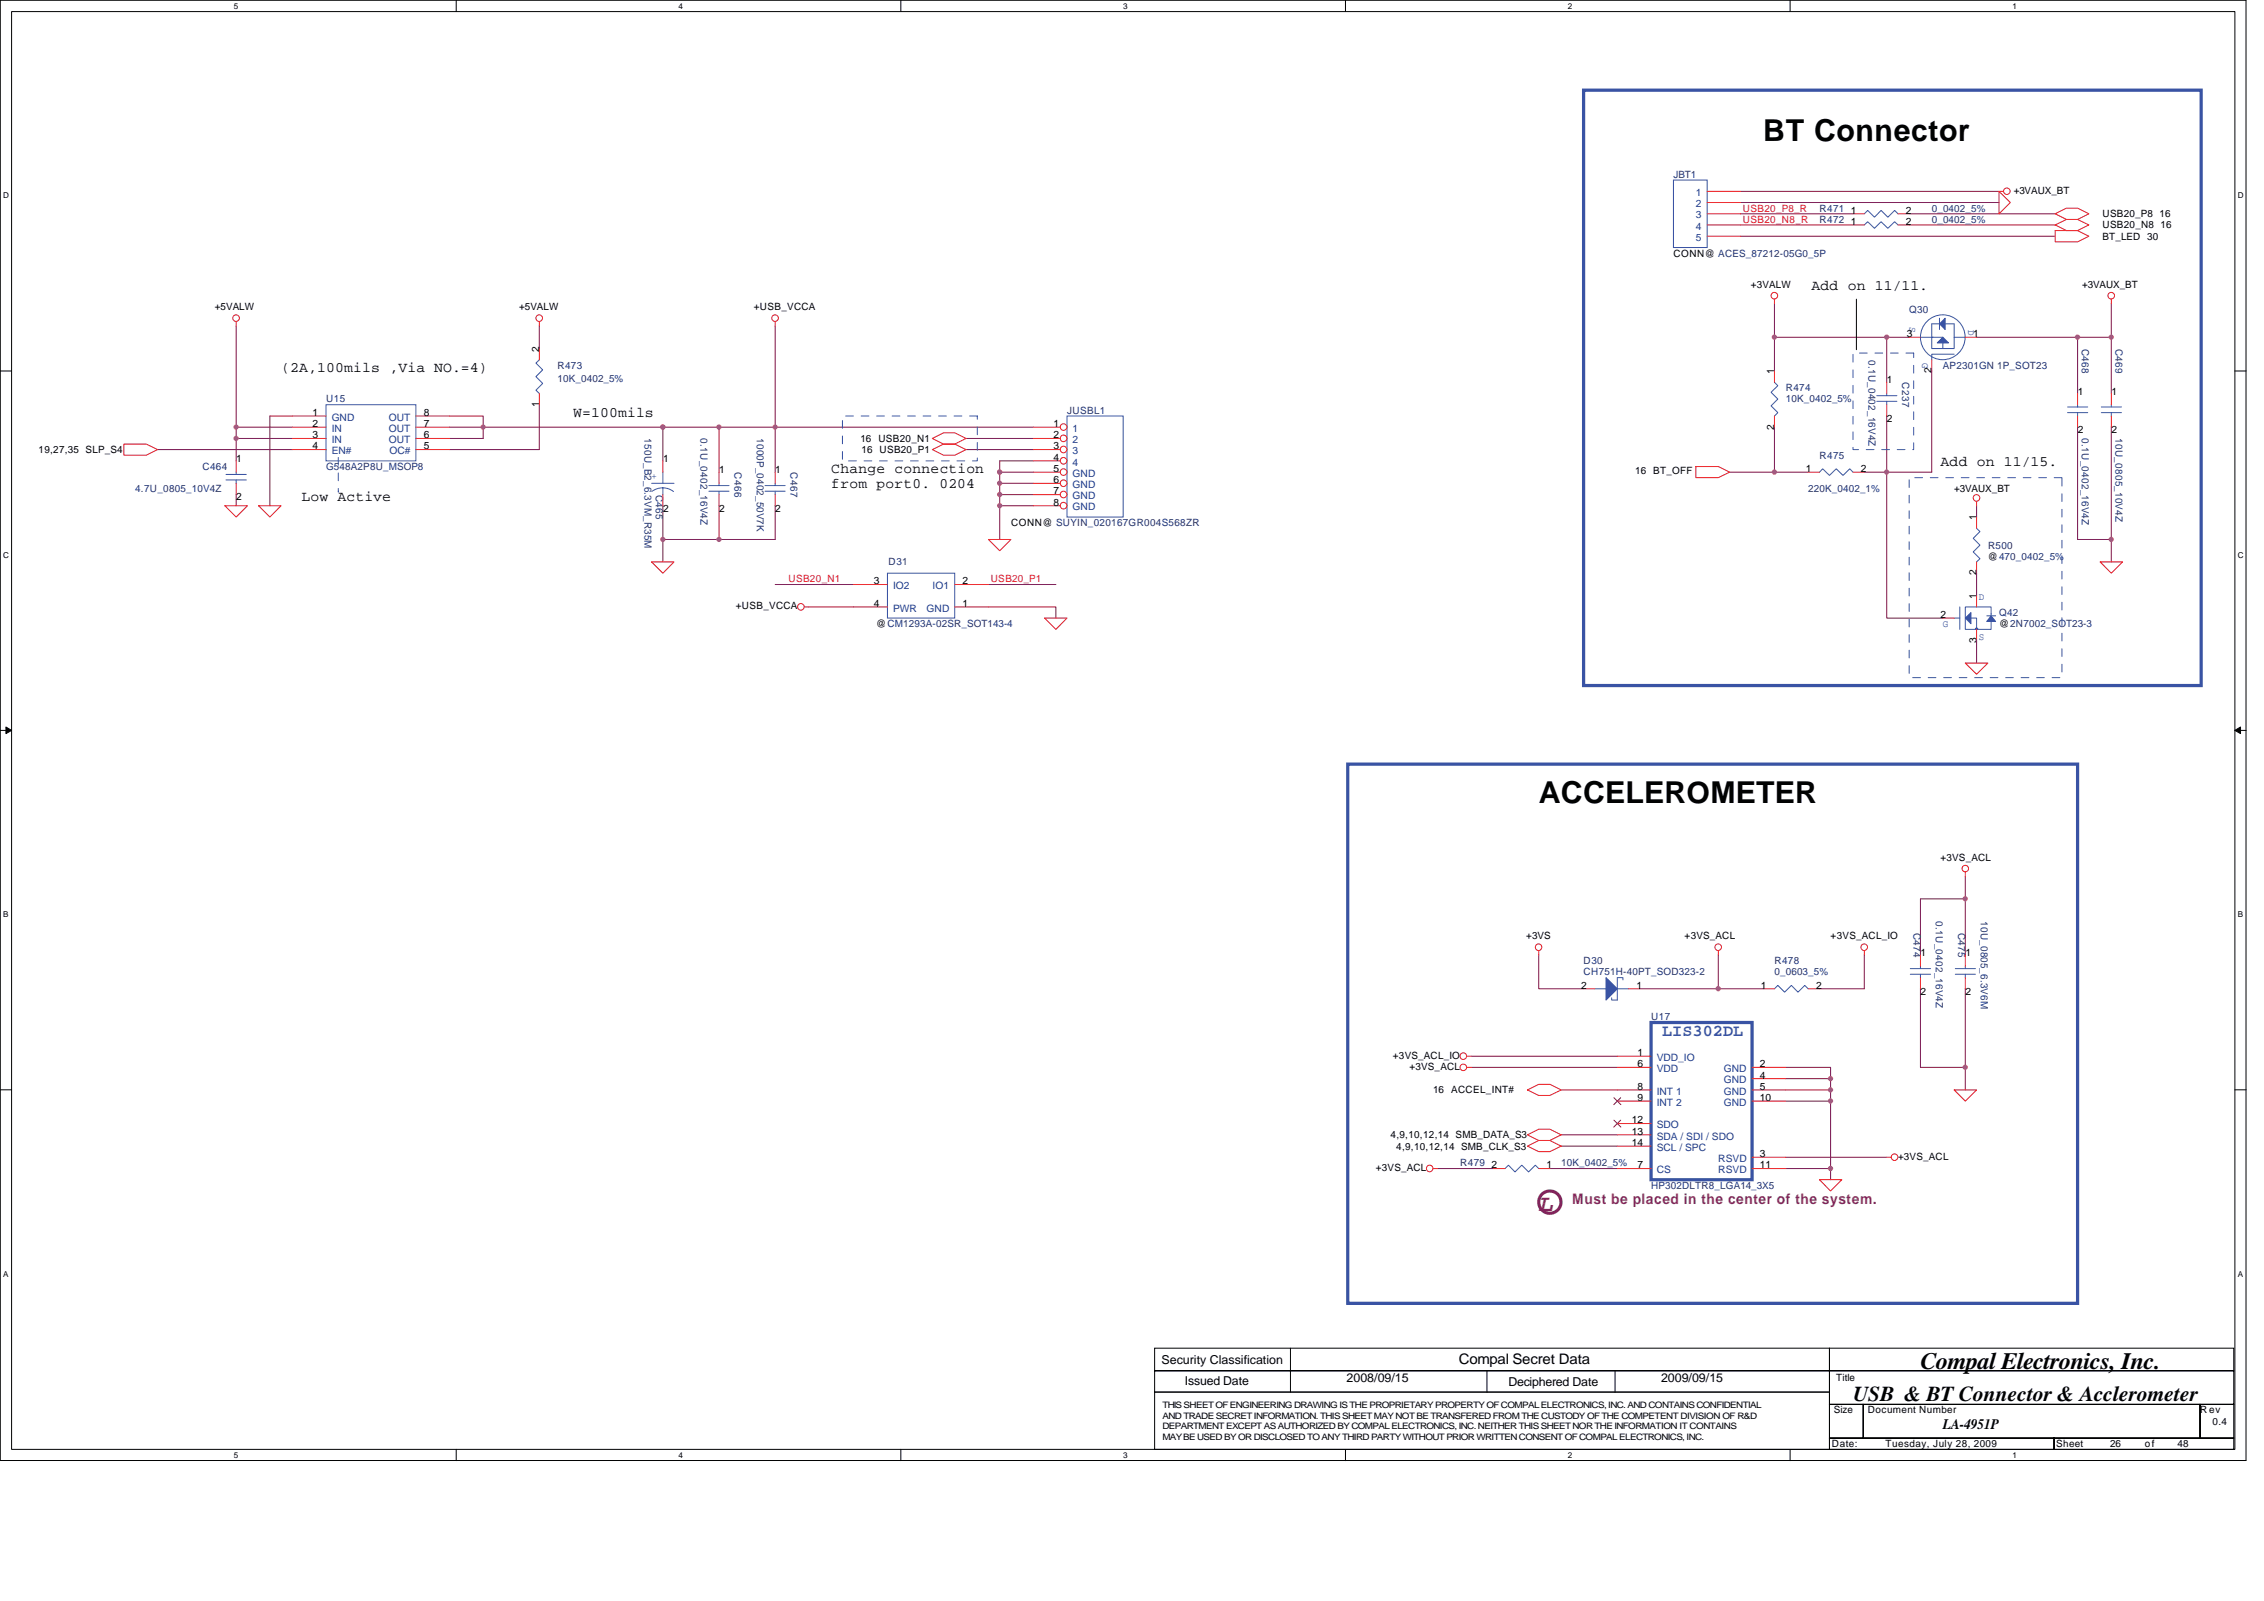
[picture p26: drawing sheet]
<svg xmlns="http://www.w3.org/2000/svg" width="297mm" height="210mm" viewBox="0 0 297 210" stroke-linecap="round" stroke-linejoin="round" font-family="sans-serif">
<defs><g id="words">
<g font-size="4" fill="#010202">
<text x="231.3" y="18.4">BT Connector</text>
<text x="201.9" y="105.4">ACCELEROMETER</text>
</g>
<text font-size="3.1" fill="#7d277d" x="201.9" y="158.8">L</text>
<text font-size="3.1" fill="#010202" x="252" y="179.6">Compal Electronics, Inc.</text>
<text font-size="2.8" fill="#010202" x="243.1" y="183.8">USB &amp; BT Connector &amp; Acclerometer</text>
<text font-size="2.2" fill="#3953a4" x="218.1" y="135.9">LIS302DL</text>
<g font-size="1.9" fill="#010202">
<text x="237.7" y="38">Add on 11/11.</text>
<text x="36.9" y="48.7">(2A,100mils ,Via NO.=4)</text>
<text x="75.2" y="54.6">W=100mils</text>
<text x="39.5" y="65.7">Low Active</text>
<text x="109.1" y="62">Change connection</text>
<text x="109.1" y="64.1">from port0. 0204</text>
<text x="254.6" y="61.1">Add on 11/15.</text>
<text x="191.4" y="179">Compal Secret Data</text>
<text x="254.9" y="187.4">LA-4951P</text>
</g>
<text font-size="1.9" fill="#7d277d" x="206.3" y="158">Must be placed in the center of the system.</text>
<g font-size="1.6" fill="#010202">
<text x="152.4" y="178.9">Security Classification</text>
<text x="155.5" y="181.6">Issued Date</text>
<text x="176.7" y="181.2">2008/09/15</text>
<text x="197.9" y="181.8">Deciphered Date</text>
<text x="217.9" y="181.2">2009/09/15</text>
</g>
<g font-size="1.3" fill="#282973">
<text x="219.6" y="23.3">JBT1</text>
<text x="238.7" y="27.7">R471</text>
<text x="238.7" y="29.2">R472</text>
<text x="253.4" y="27.7">0_0402_5%</text>
<text x="253.4" y="29.2">0_0402_5%</text>
<text x="250.5" y="41">Q30</text>
<text x="245.1" y="47.2" transform="rotate(90 245.1 47.2)">0.1U_0402_16V4Z</text>
<text x="273.1" y="45.7" transform="rotate(90 273.1 45.7)">C468</text>
<text x="277.6" y="45.7" transform="rotate(90 277.6 45.7)">C469</text>
<text x="42.8" y="52.8">U15</text>
<text x="73.1" y="50.1">10K_0402_5%</text>
<text x="73.1" y="48.4">R473</text>
<text x="234.3" y="52.8">10K_0402_5%</text>
<text x="234.3" y="51.3">R474</text>
<text x="249.6" y="50.1" transform="rotate(90 249.6 50.1)">C237</text>
<text x="254.9" y="48.4">AP2301GN 1P_SOT23</text>
<text x="84.6" y="57.5" transform="rotate(90 84.6 57.5)">150U_B2_6.3VM_R35M</text>
<text x="91.9" y="57.5" transform="rotate(90 91.9 57.5)">0.1U_0402_16V4Z</text>
<text x="99.3" y="57.5" transform="rotate(90 99.3 57.5)">1000P_0402_50V7K</text>
<text x="140" y="54.3">JUSBL1</text>
<text x="273.1" y="57.5" transform="rotate(90 273.1 57.5)">0.1U_0402_16V4Z</text>
<text x="277.6" y="57.5" transform="rotate(90 277.6 57.5)">10U_0805_10V4Z</text>
<text x="17.7" y="64.6">4.7U_0805_10V4Z</text>
<text x="26.6" y="61.6">C464</text>
<text x="42.8" y="61.6">G548A2P8U_MSOP8</text>
<text x="86" y="64.9" transform="rotate(90 86 64.9)">C465</text>
<text x="96.3" y="61.9" transform="rotate(90 96.3 61.9)">C466</text>
<text x="103.7" y="61.9" transform="rotate(90 103.7 61.9)">C467</text>
<text x="237.2" y="64.6">220K_0402_1%</text>
<text x="238.7" y="60.2">R475</text>
<text x="260.8" y="71.9">R500</text>
<text x="116.6" y="74.2">D31</text>
<text x="262.3" y="80.8">Q42</text>
<text x="251" y="122.3" transform="rotate(90 251 122.3)">C474</text>
<text x="254" y="120.9" transform="rotate(90 254 120.9)">0.1U_0402_16V4Z</text>
<text x="256.9" y="122.3" transform="rotate(90 256.9 122.3)">C475</text>
<text x="259.9" y="120.9" transform="rotate(90 259.9 120.9)">10U_0805_6.3V6M</text>
<text x="207.8" y="126.4">D30</text>
<text x="207.8" y="127.9">CH751H-40PT_SOD323-2</text>
<text x="232.8" y="127.9">0_0603_5%</text>
<text x="232.8" y="126.4">R478</text>
<text x="216.6" y="133.8">U17</text>
<text x="191.6" y="153">R479</text>
<text x="204.8" y="153">10K_0402_5%</text>
<text x="216.6" y="155.9">HP302DLTR8_LGA14_3X5</text>
</g>
<g font-size="1.3" fill="#1d437e">
<text x="222.5" y="25.7">1</text>
<text x="222.5" y="27.2">2</text>
<text x="222.5" y="28.7">3</text>
<text x="222.5" y="30.1">4</text>
<text x="222.5" y="31.6">5</text>
<text x="43.5" y="55.2">GND</text>
<text x="43.5" y="56.6">IN</text>
<text x="43.5" y="58.1">IN</text>
<text x="43.5" y="59.6">EN#</text>
<text x="51" y="58.1">OUT</text>
<text x="51" y="55.2">OUT</text>
<text x="51" y="56.6">OUT</text>
<text x="51.1" y="59.6">OC#</text>
<text x="140.7" y="56.6">1</text>
<text x="140.7" y="58.1">2</text>
<text x="140.7" y="59.6">3</text>
<text x="140.7" y="61.1">4</text>
<text x="140.7" y="62.5">GND</text>
<text x="140.7" y="64">GND</text>
<text x="140.7" y="65.5">GND</text>
<text x="140.7" y="66.9">GND</text>
<text x="117.2" y="77.3">IO2</text>
<text x="122.4" y="77.3">IO1</text>
<text x="117.2" y="80.2">PWR</text>
<text x="121.6" y="80.2">GND</text>
<text x="217.4" y="139.1">VDD_IO</text>
<text x="217.4" y="140.6">VDD</text>
<text x="217.4" y="143.6">INT 1</text>
<text x="226.2" y="140.6">GND</text>
<text x="226.2" y="142.1">GND</text>
<text x="226.2" y="143.6">GND</text>
<text x="217.4" y="145">INT 2</text>
<text x="217.4" y="148">SDO</text>
<text x="217.4" y="149.5">SDA / SDI / SDO</text>
<text x="226.2" y="145">GND</text>
<text x="217.4" y="153.9">CS</text>
<text x="217.4" y="150.9">SCL / SPC</text>
<text x="225.4" y="152.4">RSVD</text>
<text x="225.4" y="153.9">RSVD</text>
</g>
<g font-size="1.3" fill="#ed2024">
<text x="228.7" y="27.7">USB20_P8_R</text>
<text x="228.7" y="29.2">USB20_N8_R</text>
<text x="103.5" y="76.4">USB20_N1</text>
<text x="130" y="76.4">USB20_P1</text>
</g>
<g font-size="1.3" fill="#010202">
<text x="242.8" y="28">1</text>
<text x="242.8" y="29.5">1</text>
<text x="250.1" y="28">2</text>
<text x="250.1" y="29.5">2</text>
<text x="264.2" y="25.4">+3VAUX_BT</text>
<text x="275.8" y="30">USB20_N8 16</text>
<text x="275.8" y="28.5">USB20_P8 16</text>
<text x="219.6" y="33.7">CONN@ ACES_87212-05G0_5P</text>
<text x="275.8" y="31.4">BT_LED 30</text>
<text x="28.2" y="40.7">+5VALW</text>
<text x="68.1" y="40.7">+5VALW</text>
<text x="98.9" y="40.7">+USB_VCCA</text>
<text x="229.7" y="37.8">+3VALW</text>
<text x="273.2" y="37.8">+3VAUX_BT</text>
<text x="70.7" y="46.2" transform="rotate(-90 70.7 46.2)">2</text>
<text x="250.2" y="44.2">3</text>
<text x="258.9" y="44.2">1</text>
<text x="70.7" y="53.4" transform="rotate(-90 70.7 53.4)">1</text>
<text x="232.8" y="49.1" transform="rotate(-90 232.8 49.1)">1</text>
<text x="247.6" y="50.3">1</text>
<text x="253.4" y="49" transform="rotate(-90 253.4 49)">2</text>
<text x="272.6" y="51.7">1</text>
<text x="277" y="51.7">1</text>
<text x="5.1" y="59.4">19,27,35 SLP_S4</text>
<text x="41" y="54.5">1</text>
<text x="41" y="56">2</text>
<text x="41" y="57.5">3</text>
<text x="41" y="58.9">4</text>
<text x="55.6" y="58.9">5</text>
<text x="55.6" y="57.5">6</text>
<text x="55.6" y="54.5">8</text>
<text x="55.6" y="56">7</text>
<text x="112.9" y="58">16 USB20_N1</text>
<text x="113" y="59.4">16 USB20_P1</text>
<text x="138.2" y="56">1</text>
<text x="138.2" y="57.5">2</text>
<text x="138.2" y="58.9">3</text>
<text x="232.8" y="56.3" transform="rotate(-90 232.8 56.3)">2</text>
<text x="247.6" y="55.3">2</text>
<text x="272.6" y="56.8">2</text>
<text x="277" y="56.8">2</text>
<text x="31" y="60.6">1</text>
<text x="31" y="65.6">2</text>
<text x="87" y="60.6">1</text>
<text x="94.4" y="62.1">1</text>
<text x="101.7" y="62.1">1</text>
<text x="138.2" y="60.4">4</text>
<text x="138.2" y="61.9">5</text>
<text x="138.2" y="63.4">6</text>
<text x="138.2" y="64.9">7</text>
<text x="214.5" y="62.2">16</text>
<text x="216.9" y="62.2">BT_OFF</text>
<text x="236.9" y="61.9">1</text>
<text x="244.2" y="61.9">2</text>
<text x="256.4" y="64.6">+3VAUX_BT</text>
<text x="87" y="67.1">2</text>
<text x="94.4" y="67.1">2</text>
<text x="101.7" y="67.1">2</text>
<text x="132.6" y="69">CONN@ SUYIN_020167GR004S568ZR</text>
<text x="138.2" y="66.3">8</text>
<text x="259.3" y="68.3" transform="rotate(-90 259.3 68.3)">1</text>
<text x="114.7" y="76.6">3</text>
<text x="126.3" y="76.6">2</text>
<text x="259.3" y="75.5" transform="rotate(-90 259.3 75.5)">2</text>
<text x="260.8" y="73.4">@470_0402_5%</text>
<text x="96.5" y="79.9">+USB_VCCA</text>
<text x="114.7" y="79.6">4</text>
<text x="115" y="82.3">@CM1293A-02SR_SOT143-4</text>
<text x="126.3" y="79.6">1</text>
<text x="254.6" y="81">2</text>
<text x="259.3" y="78.6" transform="rotate(-90 259.3 78.6)">1</text>
<text x="262.3" y="82.3">@2N7002_SOT23-3</text>
<text x="259.3" y="84.3" transform="rotate(-90 259.3 84.3)">3</text>
<text x="254.6" y="112.9">+3VS_ACL</text>
<text x="200.3" y="123.2">+3VS</text>
<text x="221" y="123.2">+3VS_ACL</text>
<text x="240.2" y="123.2">+3VS_ACL_IO</text>
<text x="252" y="125.4">1</text>
<text x="257.9" y="125.4">1</text>
<text x="207.5" y="129.7">2</text>
<text x="214.7" y="129.7">1</text>
<text x="231" y="129.7">1</text>
<text x="238.3" y="129.7">2</text>
<text x="252" y="130.5">2</text>
<text x="257.9" y="130.5">2</text>
<text x="182.7" y="138.8">+3VS_ACL_IO</text>
<text x="184.9" y="140.3">+3VS_ACL</text>
<text x="188" y="143.4">16</text>
<text x="190.4" y="143.4">ACCEL_INT#</text>
<text x="214.8" y="138.5">1</text>
<text x="214.8" y="140">6</text>
<text x="214.8" y="142.9">8</text>
<text x="230.9" y="140">2</text>
<text x="230.9" y="141.5">4</text>
<text x="230.9" y="142.9">5</text>
<text x="182.5" y="149.3">4,9,10,12,14 SMB_DATA_S3</text>
<text x="214.1" y="147.3">12</text>
<text x="214.1" y="148.8">13</text>
<text x="214.8" y="144.4">9</text>
<text x="230.9" y="144.4">10</text>
<text x="180.5" y="153.6">+3VS_ACL</text>
<text x="183.2" y="150.8">4,9,10,12,14 SMB_CLK_S3</text>
<text x="195.7" y="153.2">2</text>
<text x="202.9" y="153.2">1</text>
<text x="214.1" y="150.3">14</text>
<text x="214.8" y="153.2">7</text>
<text x="230.9" y="151.8">3</text>
<text x="230.9" y="153.2">11</text>
<text x="249" y="152.1">+3VS_ACL</text>
<text x="240.6" y="185.4">Size</text>
<text x="240.9" y="181.1">Title</text>
<text x="245" y="185.4">Document Number</text>
<text x="288.6" y="185.4">R ev</text>
<text x="240.3" y="189.8">Date:</text>
<text x="247.4" y="189.8">Tuesday, July 28, 2009</text>
<text x="269.8" y="189.8">Sheet</text>
<text x="276.9" y="189.8">26</text>
<text x="281.4" y="189.8">of</text>
<text x="285.7" y="189.8">48</text>
<text x="290.3" y="186.9">0.4</text>
</g>
<g font-size="1.3" fill="#3953a4">
<text x="250.5" y="42.9" transform="rotate(90 250.5 42.9)">S</text>
<text x="252.2" y="47.6" transform="rotate(90 252.2 47.6)">G</text>
<text x="258.2" y="43.2" transform="rotate(90 258.2 43.2)">D</text>
<text x="85.5" y="62.8">+</text>
<text x="254.9" y="82.3">G</text>
<text x="259.6" y="78.7">D</text>
<text x="259.6" y="83.9">S</text>
</g>
<g font-size="1.2" fill="#010202">
<text x="152.5" y="184.7">THIS SHEET OF ENGINEERING DRAWING IS THE PROPRIETARY PROPERTY OF COMPAL ELECTRONICS, INC. AND CONTAINS CONFIDENTIAL</text>
<text x="152.5" y="186.1">AND TRADE SECRET INFORMATION. THIS SHEET MAY NOT BE TRANSFERED FROM THE CUSTODY OF THE COMPETENT DIVISION OF R&amp;D</text>
<text x="152.5" y="187.4">DEPARTMENT EXCEPT AS AUTHORIZED BY COMPAL ELECTRONICS, INC. NEITHER THIS SHEET NOR THE INFORMATION IT CONTAINS</text>
<text x="152.5" y="188.8">MAY BE USED BY OR DISCLOSED TO ANY THIRD PARTY WITHOUT PRIOR WRITTEN CONSENT OF COMPAL ELECTRONICS, INC.</text>
</g>
<g font-size="1.1" fill="#010202">
<text x="30.7" y="1.1">5</text>
<text x="89" y="1.1">4</text>
<text x="147.4" y="1.1">3</text>
<text x="205.7" y="1.1">2</text>
<text x="264" y="1.1">1</text>
<text x=".4" y="26">D</text>
<text x="293.6" y="26">D</text>
<text x=".4" y="73.2">C</text>
<text x="293.6" y="73.2">C</text>
<text x=".4" y="120.3">B</text>
<text x="293.6" y="120.3">B</text>
<text x=".4" y="167.4">A</text>
<text x="293.6" y="167.4">A</text>
<text x="30.7" y="191.2">5</text>
<text x="89" y="191.2">4</text>
<text x="147.4" y="191.2">3</text>
<text x="205.7" y="191.2">2</text>
<text x="264" y="191.2">1</text>
</g>
</g></defs>
<path d="M0 0h294.7v191.6h-294.7zM1.5 1.5h291.7v188.6h-291.7z" fill="none" stroke="#010202" stroke-width=".13"/>
<g fill="#fff">
<path d="M30.7 .2h.6v1.2h-.6z"/>
<path d="M30.7 190.2h.6v1.2h-.6z"/>
</g>
<path d="M59.9 0v1.5M59.9 190.1v1.5" fill="none" stroke="#010202" stroke-width=".13"/>
<g fill="#fff">
<path d="M89 .2h.6v1.2h-.6z"/>
<path d="M89 190.2h.6v1.2h-.6z"/>
</g>
<path d="M118.2 0v1.5M118.2 190.1v1.5" fill="none" stroke="#010202" stroke-width=".13"/>
<g fill="#fff">
<path d="M147.4 .2h.5v1.2h-.5z"/>
<path d="M147.4 190.2h.5v1.2h-.5z"/>
</g>
<path d="M176.5 0v1.5M176.5 190.1v1.5" fill="none" stroke="#010202" stroke-width=".13"/>
<g fill="#fff">
<path d="M205.7 .2h.6v1.2h-.6z"/>
<path d="M205.7 190.2h.6v1.2h-.6z"/>
</g>
<path d="M234.9 0v1.5M234.9 190.1v1.5" fill="none" stroke="#010202" stroke-width=".13"/>
<g fill="#fff">
<path d="M264 .2h.6v1.2h-.6z"/>
<path d="M264 190.2h.6v1.2h-.6z"/>
<path d="M.4 25.1h.8v1.2h-.8z"/>
<path d="M293.6 25.1h.7v1.2h-.7z"/>
<path d="M.4 72.2h.8v1.2h-.8z"/>
<path d="M293.6 72.2h.7v1.2h-.7z"/>
</g>
<path d="M0 48.7h1.5M293.2 48.7h1.5" fill="none" stroke="#010202" stroke-width=".13"/>
<g fill="#fff">
<path d="M.4 119.4h.7v1.1h-.7z"/>
<path d="M293.6 119.4h.7v1.1h-.7z"/>
</g>
<path d="M0 95.8h1.5M293.2 95.8h1.5" fill="none" stroke="#010202" stroke-width=".13"/>
<path d="M.8 95.4l.7 .4-.7 .4z" fill="#010202"/>
<path d="M.8 95.4l.7 .4-.7 .4z" fill="none" stroke="#010202" stroke-width=".13"/>
<path d="M293.2 95.8l.8-.4v.8z" fill="#010202"/>
<path d="M293.2 95.8l.8-.4v.8z" fill="none" stroke="#010202" stroke-width=".13"/>
<g fill="#fff">
<path d="M.4 166.5h.7v1.2h-.7z"/>
<path d="M293.6 166.5h.7v1.2h-.7z"/>
</g>
<g fill="none" stroke="#010202" stroke-width=".13">
<path d="M243.6 39.2v6.7M0 142.9h1.5M293.2 142.9h1.5M151.5 176.8h88.5v3h-88.5zM151.5 179.8h88.5v2.8h-88.5zM169.3 176.8v5.8M195.1 179.8v2.8M211.9 179.8v2.8M240 176.8h53.1v3h-53.1zM240 179.8h53.1v4.4h-53.1zM151.5 182.6h88.5v7.5h-88.5zM240 188.6h29.5v1.5h-29.5z"/>
<path d="M240 184.2h4.5v4.4h-4.5zM244.5 184.2h44.1v4.4h-44.1zM269.5 188.6h23.6v1.5h-23.6zM288.6 184.2h4.5v4.4h-4.5z"/>
</g>
<g fill="none" stroke="#7f1542" stroke-width=".13">
<path d="M228.4 29.5h14.7M228.4 28h14.7M228.4 31h41.2M228.4 25.1h33.9M228.4 26.6h33.9M232.8 39.8v8.9M250.5 28h19.1M250.5 29.5h19.1M277 39.8v11.8M20.7 59h17.7M31 57.5h7.4M31 56h7.4"/>
<path d="M31 42.8v17.6M38.4 54.6h-3v11.7M59 54.6h4.4v2.9h-4.4M59 56h76.6M70.8 53.1v5.9h-11.8M70.8 42.8v2.9M87 56v4.4M94.3 56v5.9M101.7 42.8v19.1M126.7 57.5h8.9M126.7 59h8.9M232.8 56v5.9"/>
<path d="M232.8 44.2h14.7v5.9M247.5 44.2h3M247.5 54.6v26.5h7.4M253.4 48.7v13.2h-8.8M259.3 44.2h17.7M272.6 44.2v7.4M272.6 56v14.8h4.4M277 56v17.7M31 64.9v1.4M87 66.3v7.4M94.3 66.3v4.5M101.7 76.7h10.3"/>
<path d="M101.7 66.3v4.5h-14.7M106.1 79.6h5.9M129.7 79.6h8.8v1.5M129.7 76.7h8.8M131.2 64.9h4.4M131.2 61.9h4.4M131.2 66.3h4.4M131.2 63.4h4.4M135.6 60.4h-4.4v10.4M226.9 61.9h10.3M259.3 66.3v1.5M259.3 75.2v2.9"/>
<path d="M259.3 84v3M257.8 115v2.9M193 140h19.2M193 138.5h19.2M201.9 125.3v4.4h5.9M215.1 129.7h16.2M225.4 125.3v4.4M234.3 140h5.9v14.7M244.6 125.3v4.4h-5.9M252 129.7v10.3h5.8M252 125.3v-7.4h5.8v7.4M257.8 129.7v13.3"/>
<path d="M188.6 153.3h7.4M203.3 153.3h8.9M204.8 143h7.4M204.8 148.8h7.4M204.8 150.3h7.4M234.3 153.3h5.9M234.3 143h5.9M234.3 144.4h5.9M234.3 141.5h5.9M234.3 151.8h13.2"/>
</g>
<g fill="none" stroke="#ed2024" stroke-width=".13">
<path d="M232.8 39.2v.6M262.3 25.1l1.5 1.5-1.5 1.4zM262.3 25.1h.6M269.6 30.2h3l1.5 .8-1.5 .7h-3zM269.6 29.5l1.5-.7h1.5l1.5 .7-1.5 .7h-1.5zM269.6 28l1.5-.7h1.5l1.5 .7-1.5 .8h-1.5zM277 39.2v.6M16.3 58.2h2.9l1.5 .8-1.5 .7h-2.9zM31 42.2v.6M70.8 42.2v.6M101.7 42.2v.6M122.3 59l1.5-.8h1.5l1.4 .8-1.4 .7h-1.5z"/>
<path d="M122.3 57.5l1.5-.7h1.5l1.4 .7-1.4 .7h-1.5zM29.5 66.3h3l-1.5 1.5zM33.9 66.3h3l-1.5 1.5zM85.5 73.7h2.9l-1.4 1.5zM105.5 79.6h.6M129.7 70.8h2.9l-1.4 1.4zM222.5 61.2h2.9l1.5 .7-1.5 .7h-2.9zM259.3 65.8v.5M275.5 73.7h3l-1.5 1.5zM137.1 81.1h2.9l-1.5 1.4zM257.8 87h3l-1.5 1.4zM257.8 114.4v.6"/>
<path d="M192.4 138.5h.6M192.4 140h.6M201.9 124.7v.6M225.4 124.7v.6M244.6 124.7v.6M188 153.3h.6M200.4 150.3l1.5-.7h1.4l1.5 .7-1.5 .7h-1.4zM200.4 148.8l1.5-.7h1.4l1.5 .7-1.5 .8h-1.4zM200.4 143l1.5-.8h1.4l1.5 .8-1.5 .7h-1.4zM238.7 154.7h3l-1.5 1.5zM247.5 151.8h.6M256.4 143h2.9l-1.5 1.4z"/>
<circle cx="232.8" cy="38.8" r=".43"/>
<circle cx="263.3" cy="25.1" r=".43"/>
<circle cx="277" cy="38.8" r=".43"/>
<circle cx="31" cy="41.7" r=".43"/>
<circle cx="70.7" cy="41.7" r=".43"/>
<circle cx="101.7" cy="41.7" r=".43"/>
<circle cx="105.1" cy="79.6" r=".43"/>
<circle cx="259.3" cy="65.3" r=".43"/>
<circle cx="257.8" cy="113.9" r=".43"/>
<circle cx="192" cy="138.5" r=".43"/>
<circle cx="192" cy="140" r=".43"/>
<circle cx="201.9" cy="124.2" r=".43"/>
<circle cx="225.4" cy="124.2" r=".43"/>
<circle cx="244.6" cy="124.2" r=".43"/>
<circle cx="187.6" cy="153.3" r=".43"/>
<circle cx="248.6" cy="151.8" r=".43"/>
</g>
<path d="M207.8 11.8h81v78.1h-81zM176.8 100.2h95.8v70.7h-95.8z" fill="none" stroke="#3953a4" stroke-width=".42"/>
<circle cx="203.3" cy="157.7" r="1.46" fill="none" stroke="#7d277d" stroke-width=".42"/>
<path d="M110.5 54.6h17.7v5.8h-17.7zM243.1 46.3h8v12.7h-8zM44.4 60v4.4M44.4 64.4h.1M250.5 62.6h20v26.3h-20z" fill="none" stroke="#3953a4" stroke-width=".13" stroke-dasharray="1 1 1 1 1 1 1 1"/>
<path d="M254.9 44.2l.7 .8h-1.4z" fill="#3953a4"/>
<path d="M254.9 44.2h-1.5v1.5h3v-1.5M254.9 45v.7M254.9 44.2l.7 .8h-1.4z" fill="none" stroke="#3953a4" stroke-width=".13"/>
<path d="M255.2 41.7v1.5l-.7-.7z" fill="#3953a4"/>
<g fill="none" stroke="#3953a4" stroke-width=".13">
<path d="M70.8 47.2l-.5 .4 .9 .9-.9 .9 .9 .9-.9 .9 .5 .4M252 44.2h1.6M254.5 41.7v1.5M254.5 42.5h-1.1v1.7M255.2 41.7v1.5l-.7-.7zM255.2 42.5h1.2v1.7h1.4M256.4 46.5h-3v.7"/>
<circle cx="254.9" cy="44.2" r="2.94"/>
</g>
<path d="M70.8 45.7v1.5M70.8 51.6v1.5M250.5 44.2h1.5M253.4 47.2v1.5M257.8 44.2h1.5" fill="none" stroke="#ed2024" stroke-width=".13"/>
<path d="M257.8 81.1l.8-.8v1.5z" fill="#3953a4"/>
<path d="M257.8 81.1l.8-.8v1.5z" fill="none" stroke="#3953a4" stroke-width=".13"/>
<path d="M261.2 80.8l.6 .7h-1.1z" fill="#3953a4"/>
<g fill="none" stroke="#3953a4" stroke-width=".13">
<path d="M244.6 28l.4-.4 .9 .9 .9-.9 .9 .9 .9-.9 .4 .4M42.8 53.1h11.8v7.3h-11.8zM232.8 50.1l.5 .5-.9 .9 .9 .8-.9 .9 .9 .9-.5 .5M85.5 63.4h2.9M85.5 64.5a2.32 2.32 0 0 1 1.5-.5h-.1a2.3 2.3 0 0 1 1.5 .5M87 61.9v1.5M87 64v.9M257.1 79.6v2.9M259.3 69.3l.5 .4-.9 .9 .9 .9-.9 .9 .9 .9-.5 .4M256.4 81.1h.7M260.7 80.8h1.1M261.2 81.5v1h-1.9h.2v-.1h-.3v.1"/>
<path d="M261.2 80.8l.6 .7h-1.1zM261.2 80.8v-1.2h-3.4v2.9h1.5v-1.4h-.7M250.6 127.8h2.7M250.6 127h2.7M252 126.7v.3M252 127.8v.4"/>
</g>
<g fill="none" stroke="#ed2024" stroke-width=".13">
<path d="M243.1 28h1.5M249 28h1.5M38.4 54.6h4.4M38.4 56h4.4M38.4 59h4.4M38.4 57.5h4.4M54.6 54.6h4.4M54.6 56h4.4M54.6 59h4.4M54.6 57.5h4.4M232.8 48.7v1.4M232.8 54.6v1.4"/>
<path d="M87 60.4v1.5M87 64.9v1.4M259.3 67.8v1.5M259.3 73.7v1.5M259.3 78.1v1.5M254.9 81.1h1.5M259.3 82.5v1.5M252 125.3v1.4M252 128.2v1.5"/>
</g>
<path d="M210.7 128.2l1.5 1.5-1.5 1.5z" fill="#3953a4"/>
<g fill="none" stroke="#3953a4" stroke-width=".13">
<path d="M219.6 23.6h4.4v8.9h-4.4zM140 54.6h7.4v13.2h-7.4zM246.2 52.6h2.7M246.2 51.9h2.7M247.5 51.6v.3M247.5 52.6v.5M93 64.4h2.6M93 63.7h2.6M94.3 63.4v.3M94.3 64.4v.5M116.4 75.2h8.9v5.9h-8.9zM209.3 129.7h1.4"/>
<path d="M210.7 128.2l1.5 1.5-1.5 1.5zM212.2 129.7h1.5M212.9 128.5v-.3h-.7v3h-.7v-.3M256.5 127.8h2.7M256.5 127h2.7M257.8 126.7v.3M257.8 127.8v.4M197.5 153.3l.4-.5 .9 .9 .9-.9 .9 .9 .8-.9 .5 .5"/>
</g>
<g fill="none" stroke="#ed2024" stroke-width=".13">
<path d="M224 25.1h4.4M224 26.6h4.4M224 28h4.4M224 29.5h4.4M224 31h4.4M247.5 50.1v1.5M247.5 53.1v1.5M94.3 61.9v1.5M94.3 64.9v1.4M112 79.6h4.4M112 76.7h4.4M125.3 79.6h4.4"/>
<path d="M125.3 76.7h4.4M207.8 129.7h1.5M212.2 138.5h4.4M212.2 140h4.4M213.7 129.7h1.4M229.9 140h4.4M257.8 125.3v1.4M257.8 128.2v1.5M196 153.3h1.5M201.9 153.3h1.4M212.2 143h4.4M212.2 153.3h4.4"/>
<path d="M212.2 144.4h4.4M212.2 147.4h4.4M212.2 148.8h4.4M212.2 150.3h4.4M229.9 151.8h4.4M229.9 141.5h4.4M229.9 143h4.4M229.9 153.3h4.4M229.9 144.4h4.4"/>
</g>
<path d="M216.6 134.1h13.3v20.6h-13.3z" fill="none" stroke="#3953a4" stroke-width=".42"/>
<path d="M211.7 144l1 .9M211.7 146.9l1 .9M212.6 144l-.9 .9M212.6 146.9l-.9 .9" fill="none" stroke="#7f421c" stroke-width=".13"/>
<circle cx="139.5" cy="56" r=".43" fill="#fff"/>
<g fill="none" stroke="#ed2024" stroke-width=".13">
<path d="M135.6 56h3.5"/>
<circle cx="139.5" cy="56" r=".43"/>
</g>
<circle cx="139.5" cy="57.5" r=".43" fill="#fff"/>
<g fill="none" stroke="#ed2024" stroke-width=".13">
<path d="M135.6 57.5h3.5"/>
<circle cx="139.5" cy="57.5" r=".43"/>
</g>
<circle cx="139.5" cy="59" r=".43" fill="#fff"/>
<g fill="none" stroke="#ed2024" stroke-width=".13">
<path d="M135.6 59h3.5"/>
<circle cx="139.5" cy="59" r=".43"/>
</g>
<circle cx="139.5" cy="60.4" r=".43" fill="#fff"/>
<g fill="none" stroke="#ed2024" stroke-width=".13">
<path d="M135.6 60.4h3.5"/>
<circle cx="139.5" cy="60.4" r=".43"/>
</g>
<circle cx="139.5" cy="61.9" r=".43" fill="#fff"/>
<g fill="none" stroke="#ed2024" stroke-width=".13">
<path d="M135.6 61.9h3.5"/>
<circle cx="139.5" cy="61.9" r=".43"/>
</g>
<circle cx="139.5" cy="63.4" r=".43" fill="#fff"/>
<g fill="none" stroke="#ed2024" stroke-width=".13">
<path d="M135.6 63.4h3.5"/>
<circle cx="139.5" cy="63.4" r=".43"/>
</g>
<circle cx="139.5" cy="64.9" r=".43" fill="#fff"/>
<g fill="none" stroke="#ed2024" stroke-width=".13">
<path d="M135.6 64.9h3.5"/>
<circle cx="139.5" cy="64.9" r=".43"/>
</g>
<circle cx="139.5" cy="66.3" r=".43" fill="#fff"/>
<g fill="none" stroke="#ed2024" stroke-width=".13">
<path d="M243.1 29.5h1.5M249 29.5h1.5M272.6 51.6v1.5M272.6 54.6v1.4M277 51.6v1.5M277 54.6v1.4M31 60.4v1.5M31 63.4v1.5M101.7 61.9v1.5M101.7 64.9v1.4M135.6 66.3h3.5M237.2 61.9h1.5"/>
<path d="M243.1 61.9h1.5M231.3 129.7h1.5M237.2 129.7h1.5"/>
<circle cx="139.5" cy="66.3" r=".43"/>
</g>
<g fill="none" stroke="#3953a4" stroke-width=".13">
<path d="M244.6 29.5l.4-.4 .9 .8 .9-.8 .9 .8 .9-.8 .4 .4M271.3 54.1h2.6M271.3 53.4h2.6M272.6 53.1v.3M272.6 54.1v.5M275.7 54.1h2.6M275.7 53.4h2.6M277 53.1v.3M277 54.1v.5M29.7 62.9h2.6M29.7 62.2h2.6M31 61.9v.3"/>
<path d="M31 62.9v.5M100.4 64.4h2.6M100.4 63.7h2.6M101.7 63.4v.3M101.7 64.4v.5M238.7 61.9l.4-.4 .9 .9 .9-.9 .9 .9 .9-.9 .4 .4M232.8 129.7l.5-.5 .8 .9 .9-.9 .9 .9 .9-.9 .4 .5"/>
</g>
<circle cx="131.2" cy="61.9" r=".29" fill="#b9529f"/>
<circle cx="131.2" cy="61.9" r=".29" fill="none" stroke="#b9529f" stroke-width=".13"/>
<circle cx="131.2" cy="66.3" r=".29" fill="#b9529f"/>
<circle cx="131.2" cy="66.3" r=".29" fill="none" stroke="#b9529f" stroke-width=".13"/>
<circle cx="131.2" cy="63.4" r=".29" fill="#b9529f"/>
<circle cx="131.2" cy="63.4" r=".29" fill="none" stroke="#b9529f" stroke-width=".13"/>
<circle cx="131.2" cy="64.9" r=".29" fill="#b9529f"/>
<circle cx="131.2" cy="64.9" r=".29" fill="none" stroke="#b9529f" stroke-width=".13"/>
<circle cx="232.8" cy="61.9" r=".29" fill="#b9529f"/>
<circle cx="232.8" cy="61.9" r=".29" fill="none" stroke="#b9529f" stroke-width=".13"/>
<circle cx="247.5" cy="61.9" r=".29" fill="#b9529f"/>
<circle cx="247.5" cy="61.9" r=".29" fill="none" stroke="#b9529f" stroke-width=".13"/>
<circle cx="247.5" cy="44.2" r=".29" fill="#b9529f"/>
<circle cx="247.5" cy="44.2" r=".29" fill="none" stroke="#b9529f" stroke-width=".13"/>
<circle cx="277" cy="44.2" r=".29" fill="#b9529f"/>
<circle cx="277" cy="44.2" r=".29" fill="none" stroke="#b9529f" stroke-width=".13"/>
<circle cx="272.6" cy="44.2" r=".29" fill="#b9529f"/>
<circle cx="272.6" cy="44.2" r=".29" fill="none" stroke="#b9529f" stroke-width=".13"/>
<circle cx="277" cy="70.7" r=".29" fill="#b9529f"/>
<circle cx="277" cy="70.7" r=".29" fill="none" stroke="#b9529f" stroke-width=".13"/>
<circle cx="131.2" cy="61.9" r=".29" fill="#b9529f"/>
<circle cx="131.2" cy="61.9" r=".29" fill="none" stroke="#b9529f" stroke-width=".13"/>
<circle cx="257.8" cy="140" r=".29" fill="#b9529f"/>
<circle cx="257.8" cy="140" r=".29" fill="none" stroke="#b9529f" stroke-width=".13"/>
<circle cx="257.8" cy="117.9" r=".29" fill="#b9529f"/>
<circle cx="257.8" cy="117.9" r=".29" fill="none" stroke="#b9529f" stroke-width=".13"/>
<circle cx="240.2" cy="144.4" r=".29" fill="#b9529f"/>
<circle cx="240.2" cy="144.4" r=".29" fill="none" stroke="#b9529f" stroke-width=".13"/>
<circle cx="240.2" cy="142.9" r=".29" fill="#b9529f"/>
<circle cx="240.2" cy="142.9" r=".29" fill="none" stroke="#b9529f" stroke-width=".13"/>
<circle cx="240.2" cy="153.3" r=".29" fill="#b9529f"/>
<circle cx="240.2" cy="153.3" r=".29" fill="none" stroke="#b9529f" stroke-width=".13"/>
<circle cx="240.2" cy="141.5" r=".29" fill="#b9529f"/>
<circle cx="240.2" cy="141.5" r=".29" fill="none" stroke="#b9529f" stroke-width=".13"/>
<circle cx="225.4" cy="129.7" r=".29" fill="#b9529f"/>
<circle cx="225.4" cy="129.7" r=".29" fill="none" stroke="#b9529f" stroke-width=".13"/>
<circle cx="232.8" cy="44.2" r=".29" fill="#b9529f"/>
<circle cx="232.8" cy="44.2" r=".29" fill="none" stroke="#b9529f" stroke-width=".13"/>
<circle cx="87" cy="56" r=".29" fill="#b9529f"/>
<circle cx="87" cy="56" r=".29" fill="none" stroke="#b9529f" stroke-width=".13"/>
<circle cx="87" cy="56" r=".29" fill="#b9529f"/>
<circle cx="87" cy="56" r=".29" fill="none" stroke="#b9529f" stroke-width=".13"/>
<circle cx="63.4" cy="56" r=".29" fill="#b9529f"/>
<circle cx="63.4" cy="56" r=".29" fill="none" stroke="#b9529f" stroke-width=".13"/>
<circle cx="94.3" cy="56" r=".29" fill="#b9529f"/>
<circle cx="94.3" cy="56" r=".29" fill="none" stroke="#b9529f" stroke-width=".13"/>
<circle cx="31" cy="56" r=".29" fill="#b9529f"/>
<circle cx="31" cy="56" r=".29" fill="none" stroke="#b9529f" stroke-width=".13"/>
<circle cx="101.7" cy="56" r=".29" fill="#b9529f"/>
<circle cx="101.7" cy="56" r=".29" fill="none" stroke="#b9529f" stroke-width=".13"/>
<circle cx="31" cy="57.5" r=".29" fill="#b9529f"/>
<circle cx="31" cy="57.5" r=".29" fill="none" stroke="#b9529f" stroke-width=".13"/>
<circle cx="94.3" cy="70.7" r=".29" fill="#b9529f"/>
<circle cx="94.3" cy="70.7" r=".29" fill="none" stroke="#b9529f" stroke-width=".13"/>
<circle cx="87" cy="70.7" r=".29" fill="#b9529f"/>
<circle cx="87" cy="70.7" r=".29" fill="none" stroke="#b9529f" stroke-width=".13"/>
<use href="#words"/>
</svg>
